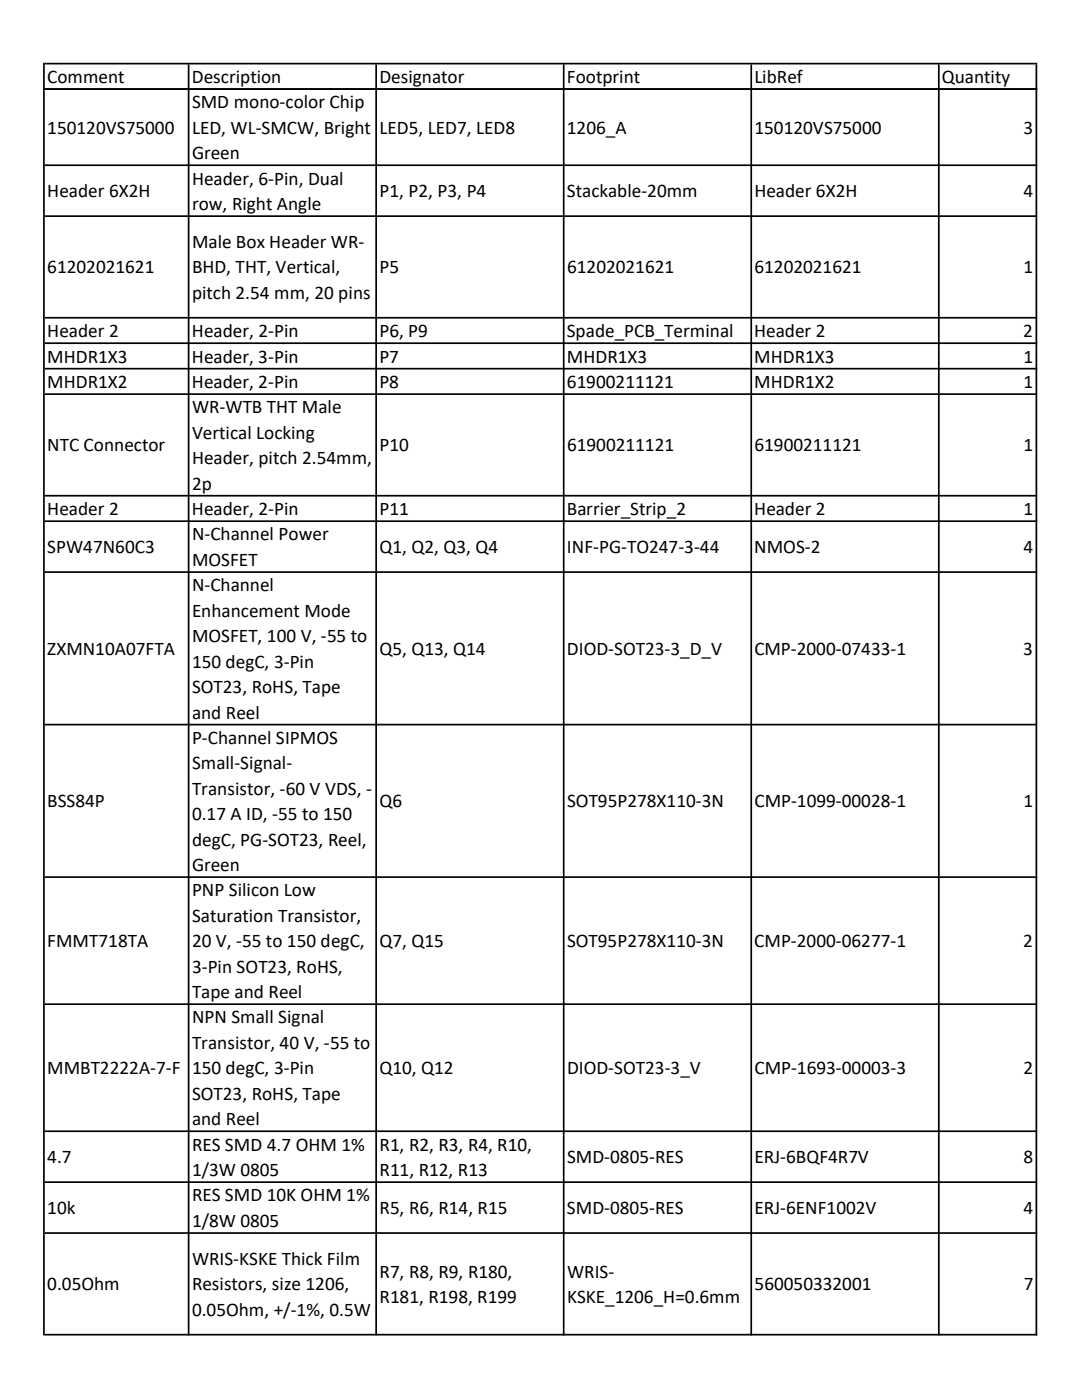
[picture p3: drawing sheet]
<svg xmlns="http://www.w3.org/2000/svg" width="216mm" height="279mm" viewBox="0 0 216 279" stroke-linecap="round" stroke-linejoin="round" font-family="sans-serif">
<defs><g id="words">
<g font-size="3.8">
<text x="9.4" y="16.6">Comment</text>
<text x="38.3" y="16.6">Description</text>
<text x="75.7" y="16.6">Designator</text>
<text x="113.1" y="16.6">Footprint</text>
<text x="150.5" y="16.6">LibRef</text>
<text x="187.9" y="16.6">Quantity</text>
<text x="38.3" y="21.6">SMD mono-color Chip</text>
<text x="9.4" y="26.7">150120VS75000</text>
<text x="38.3" y="26.7">LED, WL-SMCW, Bright</text>
<text x="75.7" y="26.7">LED5, LED7, LED8</text>
<text x="113.1" y="26.7">1206_A</text>
<text x="150.6" y="26.7">150120VS75000</text>
<text x="204.2" y="26.7">3</text>
<text x="38.3" y="31.8">Green</text>
<text x="9.4" y="39.4">Header 6X2H</text>
<text x="38.3" y="36.8">Header, 6-Pin, Dual</text>
<text x="38.3" y="41.9">row, Right Angle</text>
<text x="75.7" y="39.4">P1, P2, P3, P4</text>
<text x="113.1" y="39.4">Stackable-20mm</text>
<text x="150.5" y="39.4">Header 6X2H</text>
<text x="204.2" y="39.4">4</text>
<text x="38.3" y="49.5">Male Box Header WR-</text>
<text x="9.4" y="54.6">61202021621</text>
<text x="38.3" y="54.6">BHD, THT, Vertical,</text>
<text x="38.3" y="59.6">pitch 2.54 mm, 20 pins</text>
<text x="75.7" y="54.6">P5</text>
<text x="113.2" y="54.6">61202021621</text>
<text x="150.6" y="54.6">61202021621</text>
<text x="204.2" y="54.6">1</text>
<text x="9.4" y="67.3">Header 2</text>
<text x="38.3" y="67.3">Header, 2-Pin</text>
<text x="75.7" y="67.3">P6, P9</text>
<text x="113.1" y="67.3">Spade_PCB_Terminal</text>
<text x="150.5" y="67.3">Header 2</text>
<text x="204.2" y="67.3">2</text>
<text x="9.4" y="72.3">MHDR1X3</text>
<text x="9.4" y="77.4">MHDR1X2</text>
<text x="38.3" y="72.3">Header, 3-Pin</text>
<text x="38.3" y="77.4">Header, 2-Pin</text>
<text x="75.7" y="72.3">P7</text>
<text x="75.7" y="77.4">P8</text>
<text x="113.1" y="72.3">MHDR1X3</text>
<text x="113.1" y="77.4">61900211121</text>
<text x="150.5" y="72.3">MHDR1X3</text>
<text x="150.5" y="77.4">MHDR1X2</text>
<text x="204.2" y="77.4">1</text>
<text x="204.2" y="72.3">1</text>
<text x="38.3" y="82.5">WR-WTB THT Male</text>
<text x="38.3" y="87.6">Vertical Locking</text>
<text x="9.4" y="90.1">NTC Connector</text>
<text x="38.3" y="92.7">Header, pitch 2.54mm,</text>
<text x="75.7" y="90.1">P10</text>
<text x="113.2" y="90.1">61900211121</text>
<text x="150.6" y="90.1">61900211121</text>
<text x="204.2" y="90.1">1</text>
<text x="38.3" y="97.7">2p</text>
<text x="9.4" y="102.8">Header 2</text>
<text x="38.3" y="102.8">Header, 2-Pin</text>
<text x="38.3" y="107.9">N-Channel Power</text>
<text x="75.7" y="102.8">P11</text>
<text x="113.1" y="102.8">Barrier_Strip_2</text>
<text x="150.5" y="102.8">Header 2</text>
<text x="204.2" y="102.8">1</text>
<text x="9.4" y="110.4">SPW47N60C3</text>
<text x="38.3" y="112.9">MOSFET</text>
<text x="75.7" y="110.4">Q1, Q2, Q3, Q4</text>
<text x="113.1" y="110.4">INF-PG-TO247-3-44</text>
<text x="150.5" y="110.4">NMOS-2</text>
<text x="204.2" y="110.4">4</text>
<text x="38.3" y="118">N-Channel</text>
<text x="38.3" y="123.1">Enhancement Mode</text>
<text x="9.4" y="130.7">ZXMN10A07FTA</text>
<text x="38.3" y="128.2">MOSFET, 100 V, -55 to</text>
<text x="75.7" y="130.7">Q5, Q13, Q14</text>
<text x="113.1" y="130.7">DIOD-SOT23-3_D_V</text>
<text x="150.5" y="130.7">CMP-2000-07433-1</text>
<text x="204.2" y="130.7">3</text>
<text x="38.3" y="133.3">150 degC, 3-Pin</text>
<text x="38.3" y="138.3">SOT23, RoHS, Tape</text>
<text x="38.3" y="143.4">and Reel</text>
<text x="38.3" y="148.5">P-Channel SIPMOS</text>
<text x="38.3" y="153.5">Small-Signal-</text>
<text x="9.4" y="161.1">BSS84P</text>
<text x="38.3" y="158.6">Transistor, -60 V VDS, -</text>
<text x="75.7" y="161.1">Q6</text>
<text x="113.2" y="161.1">SOT95P278X110-3N</text>
<text x="150.5" y="161.1">CMP-1099-00028-1</text>
<text x="204.2" y="161.1">1</text>
<text x="38.3" y="163.7">0.17 A ID, -55 to 150</text>
<text x="38.3" y="168.8">degC, PG-SOT23, Reel,</text>
<text x="38.3" y="173.9">Green</text>
<text x="38.3" y="178.9">PNP Silicon Low</text>
<text x="38.3" y="184">Saturation Transistor,</text>
<text x="9.4" y="189">FMMT718TA</text>
<text x="38.3" y="189.1">20 V, -55 to 150 degC,</text>
<text x="75.7" y="189">Q7, Q15</text>
<text x="113.1" y="189">SOT95P278X110-3N</text>
<text x="150.5" y="189">CMP-2000-06277-1</text>
<text x="204.2" y="189">2</text>
<text x="38.3" y="194.1">3-Pin SOT23, RoHS,</text>
<text x="38.3" y="199.2">Tape and Reel</text>
<text x="38.3" y="204.3">NPN Small Signal</text>
<text x="38.3" y="209.3">Transistor, 40 V, -55 to</text>
<text x="9.4" y="214.4">MMBT2222A-7-F</text>
<text x="38.3" y="214.4">150 degC, 3-Pin</text>
<text x="75.7" y="214.4">Q10, Q12</text>
<text x="113.1" y="214.4">DIOD-SOT23-3_V</text>
<text x="150.5" y="214.4">CMP-1693-00003-3</text>
<text x="204.2" y="214.4">2</text>
<text x="38.3" y="219.5">SOT23, RoHS, Tape</text>
<text x="38.3" y="224.6">and Reel</text>
<text x="9.4" y="232.2">4.7</text>
<text x="38.3" y="229.6">RES SMD 4.7 OHM 1%</text>
<text x="75.7" y="229.6">R1, R2, R3, R4, R10,</text>
<text x="113.2" y="232.2">SMD-0805-RES</text>
<text x="150.5" y="232.2">ERJ-6BQF4R7V</text>
<text x="204.2" y="232.2">8</text>
<text x="38.3" y="234.7">1/3W 0805</text>
<text x="38.3" y="239.8">RES SMD 10K OHM 1%</text>
<text x="75.7" y="234.7">R11, R12, R13</text>
<text x="9.4" y="242.3">10k</text>
<text x="38.3" y="244.9">1/8W 0805</text>
<text x="75.7" y="242.3">R5, R6, R14, R15</text>
<text x="113.1" y="242.3">SMD-0805-RES</text>
<text x="150.5" y="242.3">ERJ-6ENF1002V</text>
<text x="204.2" y="242.3">4</text>
<text x="9.4" y="257.5">0.05Ohm</text>
<text x="38.3" y="252.4">WRIS-KSKE Thick Film</text>
<text x="38.3" y="257.5">Resistors, size 1206,</text>
<text x="75.7" y="255">R7, R8, R9, R180,</text>
<text x="113.2" y="255">WRIS-</text>
<text x="150.6" y="257.5">560050332001</text>
<text x="204.3" y="257.5">7</text>
<text x="38.3" y="262.6">0.05Ohm, +/-1%, 0.5W</text>
<text x="75.7" y="260.1">R181, R198, R199</text>
<text x="113.2" y="260.1">KSKE_1206_H=0.6mm</text>
</g>
</g></defs>
<g fill="#000">
<path d="M8.6 12.5h.3v5.4h-.3zM37.5 12.9h.3v5h-.3zM74.9 12.9h.3v5h-.3zM112.3 12.9h.3v5h-.3zM149.7 12.9h.4v5h-.4zM187.2 12.9h.3v5h-.3zM206.6 12.9h.4v5h-.4z" fill-rule="evenodd"/>
<path d="M8.6 17.6h.3v248.9h-.3zM37.5 17.9h.3v248.6h-.3zM74.9 17.9h.3v248.6h-.3zM112.3 17.9h.3v248.6h-.3zM149.7 17.9h.4v248.6h-.4zM187.2 17.9h.3v248.6h-.3zM206.6 17.9h.4v248.6h-.4z" fill-rule="evenodd"/>
<path d="M8.9 12.5h198.1v.4h-198.1zM8.9 17.6h198.1v.3h-198.1z" fill-rule="evenodd"/>
<path d="M8.9 17.6h198.1v.3h-198.1zM8.9 32.8h198.1v.3h-198.1zM8.9 43h198.1v.3h-198.1zM8.9 63.2h198.1v.4h-198.1zM8.9 68.3h198.1v.4h-198.1zM8.9 73.4h198.1v.3h-198.1zM8.9 78.5h198.1v.3h-198.1zM8.9 98.8h198.1v.3h-198.1zM8.9 103.8h198.1v.4h-198.1zM8.9 114h198.1v.3h-198.1zM8.9 144.4h198.1v.4h-198.1zM8.9 174.9h198.1v.3h-198.1zM8.9 200.2h198.1v.4h-198.1zM8.9 225.6h198.1v.3h-198.1zM8.9 235.8h198.1v.3h-198.1zM8.9 245.9h198.1v.4h-198.1zM8.9 266.2h198.1v.3h-198.1z" fill-rule="evenodd"/>
</g>
<use href="#words"/>
</svg>
